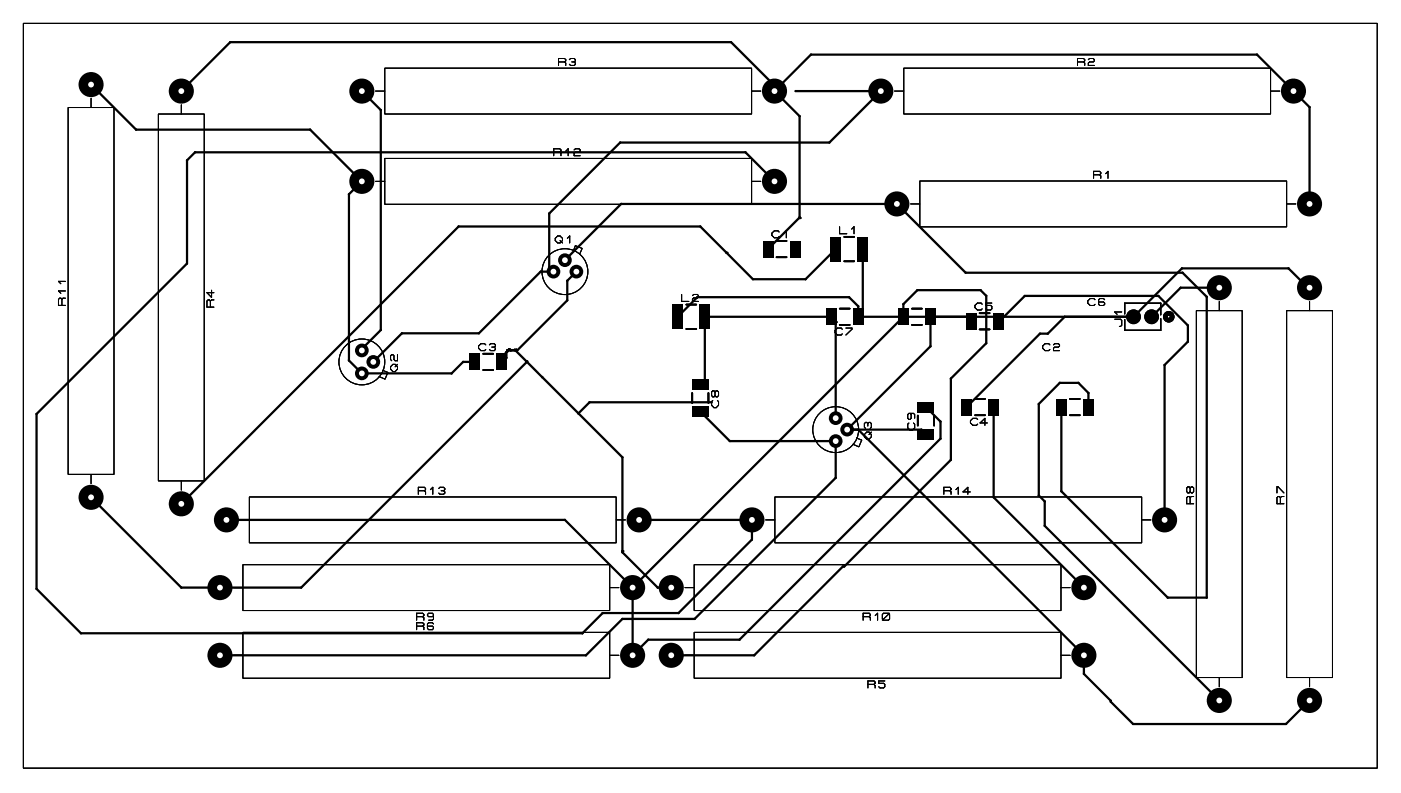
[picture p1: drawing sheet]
<svg xmlns="http://www.w3.org/2000/svg" width="155mm" height="88mm" viewBox="0 0 155 88" stroke-linecap="round" stroke-linejoin="round" font-family="sans-serif">
<g fill="#000">
<path d="M52 39.2h1.2v1.8h-1.2zM55 39.2h1.2v1.8h-1.2zM74.5 33.7h1.2v2.7h-1.2zM77.5 33.7h1.2v2.7h-1.2zM84.5 26.7h1.2v1.8h-1.2zM87.5 26.7h1.2v1.8h-1.2zM91.5 34.2h1.2v1.8h-1.2zM92 26.2h1.2v2.7h-1.2zM94.5 34.2h1.2v1.8h-1.2zM95 26.2h1.2v2.7h-1.2zM99.5 34.2h1.2v1.8h-1.2zM102.5 34.2h1.2v1.8h-1.2z"/>
<path d="M107 34.7h1.2v1.8h-1.2zM110 34.7h1.2v1.8h-1.2zM76.7 42h1.8v1.2h-1.8zM76.7 45h1.8v1.2h-1.8zM101.7 47.5h1.8v1.2h-1.8zM101.7 44.5h1.8v1.2h-1.8zM106.5 44.2h1.2v1.8h-1.2zM109.5 44.2h1.2v1.8h-1.2zM117 44.2h1.2v1.8h-1.2zM120 44.2h1.2v1.8h-1.2z"/>
</g>
<g fill="none" stroke="#000" stroke-width=".2">
<path d="M53.5 39.2h1.1M76 36.4h1.1M76 33.7h1.1M86 28.5h1.1M86 26.7h1.1M93 36h1.1M93 34.2h1.1M93.5 28.9h1.1M93.5 26.2h1.1M101 36h1.1M101 34.2h1.1M108.5 36.5h1.1"/>
<path d="M108.5 34.7h1.1M53.5 41h1.1M76.7 43.5v1.1M78.5 43.5v1.1M101.7 46v1.1M103.5 46v1.1M108 46h1.1M108 44.2h1.1M118.5 46h1.1M118.5 44.2h1.1"/>
</g>
<g fill="none" stroke="#000" stroke-width=".11">
<path d="M2.6 2.6h150v82.5h-150zM7.5 11.9h5.1v40.6h-5.1zM10.1 10.9v1M17.5 12.6h5.1v40.7h-5.1zM20.1 11.6v1M41.6 10.1h1M42.6 7.5h40.7v5.1h-40.7zM42.6 17.5h40.7v5.1h-40.7zM61.3 16.9h.7M61.9 6.9h.6M62 16.9l.1-.2-.1-.2h-.7v.7M62 16.9l.1 .1v.2"/>
<path d="M62.5 6.9l.2-.2-.2-.2h-.6v.7M62.5 6.9l.2 .1v.2M62.7 16.7l.2-.2v.7M63.1 6.6l.1-.1h.4l.1 .1-.1 .3M63.3 6.9h.3M63.6 16.6l.1-.1h.4l.2 .2-.2 .2h-.4l-.1 .1v.2h.7M63.6 6.9l.1 .1-.1 .2h-.4l-.1-.1M83.3 10.1h1M99.1 10.1h1M100.1 7.5h40.7v5.1h-40.7zM119.4 6.9h.6M120 6.9l.2-.2-.2-.2h-.6v.7"/>
<path d="M120 6.9l.2 .1v.2M120.6 6.6l.1-.1h.4l.1 .2-.1 .2h-.4l-.1 .1v.2h.6M121.2 19.4h.6M121.8 19.4l.2-.2-.2-.2h-.6v.7M121.8 19.4l.2 .1v.2M122.5 19.2l.3-.2v.7M140.8 10.1h1M6.9 33.2l-.2-.2-.2 .2v.6h.7M6.9 33.2v.6M7.2 33h-.2l-.1 .2M7.2 32.2h-.7l.2 .3M7.2 31.2h-.7l.2 .2"/>
<path d="M23.3 33.3l-.1-.1-.3 .1v.7h.8M23.3 33.3v.7M23.4 32.1v.8l-.5-.5h.8M23.7 33.2h-.3l-.1 .1M41.6 20.1h1M44 39.3v.7h-.2l-.2-.2v-.4l-.1-.1-.2 .1v.4l.1 .2M53.8 38.2l-.1-.1h-.4l-.3 .2v.3l.3 .2h.4l.1-.1M54.2 38.2l.2-.1h.4l.1 .1-.1 .2M54.5 38.4h.3M54.8 38.4l.1 .2-.1 .2h-.4l-.2-.1M61.5 26.4l.3-.3h.2l.3 .3v.2l-.3 .3h-.2l-.3-.3zM62 26.6l.3 .3"/>
<path d="M62.9 26.4l.2-.3v.8M64.5 27.5l-.8-.3-.2 .6M64.5 27.5l-.3 .7M75.5 32.6v.8h.8M76.7 32.7l.2-.1h.4l.1 .3-.1 .1h-.4l-.2 .1v.3h.7M83.3 20.1h1M86.3 25.7l-.1-.1h-.4l-.3 .2v.3l.3 .2h.4l.1-.1M86.9 25.8l.2-.2v.7M93 25.1v.8h.8M93.3 36.5l-.1-.2h-.4l-.3 .3v.2l.3 .3h.4l.1-.1M93.7 36.3h.7v.2l-.7 .6M94.4 25.4l.2-.3v.8"/>
<path d="M100.9 22.6h1M101.9 20h40.6v5.1h-40.6zM108.8 33.7l-.1-.1h-.4l-.3 .2v.3l.3 .2h.4l.1-.1M109.9 33.6h-.7v.2h.6l.1 .1v.3l-.1 .1h-.4l-.2-.1M116.3 38.2l-.1-.1h-.4l-.3 .2v.3l.3 .2h.4l.1-.1M116.7 38.2l.2-.1h.4l.1 .2-.1 .1h-.4l-.2 .2v.2h.7M121.3 33.2l-.1-.1h-.4l-.3 .2v.3l.3 .2h.4l.1-.1M122.4 33.2l-.1-.1h-.4l-.2 .1v.5l.2 .1h.4l.1-.1-.1-.3h-.6M123.5 35.4h.6l.2 .1v.5l-.3 .2M124.3 34.6h-.8l.3 .2M132.5 34.4h5.1v40.6h-5.1zM135.1 33.4v1"/>
<path d="M142.5 34.4h5.1v40.6h-5.1zM142.5 22.6h1.1M145.1 33.4v1M10.1 52.5v1.1M20.1 53.3v1M26.6 57.6h1M27.6 55h40.7v5.1h-40.7zM42 41.7l.6 .3M42.4 41l.6 .2-.3 .8M43.5 40.4h.3l.2 .2v.3l-.2 .3h-.3l-.2-.3v-.3zM44 40.4l-.2 .2M46.3 54.4h.7"/>
<path d="M47 54.4l.1-.2-.1-.2h-.7v.7M47 54.4l.1 .1v.2M47.7 54.2l.2-.2v.7M48.6 54.1l.1-.1h.4l.2 .1-.2 .3M48.9 54.4h.2M49.1 54.4l.2 .1-.2 .2h-.4l-.1-.1M68.3 57.6h1M79 44.4l-.2 .1v.4l.3 .3h.2l.3-.3v-.4l-.1-.1M79.2 43.4l.1-.1 .3 .1v.4l-.1 .2h-.2l-.1-.2M79.2 43.4l-.1-.1-.3 .1v.4l.2 .2h.1l.1-.2M79.2 43.4v.4M84.8 57.6h1"/>
<path d="M85.8 55h40.7v5.1h-40.7zM94.5 49.2l.6 .3M94.9 48.5l.6 .2-.3 .8M96 47.9h.3l.2 .2v.3l-.2 .3h-.3l-.2-.3v-.3zM96.1 46.9l-.1-.1-.2 .1v.4l.1 .2M96.1 46.9l.2-.1 .2 .1v.4l-.1 .2M96.1 46.9v.3M96.5 47.9l-.2 .2M100.7 46.9l-.1 .1v.4l.2 .3h.3l.2-.3v-.4l-.1-.1M100.8 45.8l.1 .1v.4l-.1 .2h-.1l-.1-.2v-.4l.1-.1h.5l.1 .1v.4M104.6 54.4h.6M105.2 54.4l.2-.2-.2-.2h-.6v.7"/>
<path d="M105.2 54.4l.2 .1v.2M105.9 54.2l.3-.2v.7M107.5 54.5h-.8l.5-.5v.7M108.3 46.5l-.1-.2h-.4l-.3 .3v.2l.3 .3h.4l.1-.1M109.4 46.8h-.8l.5-.5v.8M126.5 57.6h1M131.9 55.1l-.2-.1-.2 .1v.7h.7M131.9 54.1l-.2-.2-.2 .2v.4l.1 .1h.1l.2-.1M131.9 54.1l.1-.2 .2 .2v.4l-.1 .1h-.1l-.1-.1M131.9 54.1v.4M131.9 55.1v.7M132.2 55h-.2l-.1 .1"/>
<path d="M141.5 54.6v-.7h.1l.6 .7M141.9 55.1l-.2-.1-.2 .1v.7h.7M141.9 55.1v.7M142.2 55h-.2l-.1 .1M25.9 72.6h1M25.9 65.1h1M26.9 70h40.6v5.1h-40.6zM26.9 62.5h40.6v5.1h-40.6zM46.2 69.4h.6M46.2 68.3h.6M46.8 68.3l.2-.1-.2-.3h-.6v.8M46.8 69.4l.2-.2-.2-.2h-.6v.7"/>
<path d="M46.8 68.3l.2 .1v.3M46.8 69.4l.2 .1v.2M48 69.1l-.1-.1h-.4l-.1 .1v.5l.1 .1h.4l.1-.1-.1-.2h-.5M48 68.2l-.1 .1h-.4l-.1-.1v-.1l.1-.2h.4l.1 .2v.5l-.1 .1h-.4M67.5 72.6h1.1M67.5 65.1h1.1M75.9 72.6h1M75.9 65.1h1M76.9 70h40.6v5.1h-40.6zM76.9 62.5h40.6v5.1h-40.6zM95.6 68.3h.7M96.2 75.8h.6"/>
<path d="M96.3 68.3l.1-.1-.1-.3h-.7v.8M96.3 68.3l.1 .1v.3M96.8 75.8l.2-.1-.2-.3h-.6v.8M96.8 75.8l.2 .1v.3M97 68.2l.2-.3v.8M97.9 67.9h.5l.2 .2v.5l-.2 .1h-.5l-.1-.1v-.5zM98 75.4h-.6v.3h.5l.1 .1v.3l-.1 .1h-.4l-.1-.1M98.6 67.9l-.8 .8M117.5 72.6h1.1M117.5 65.1h1.1M135.1 75v1.1M145.1 75v1.1"/>
<circle cx="62.6" cy="30.1" r="2.54"/>
<circle cx="40.1" cy="40.1" r="2.54"/>
<circle cx="92.6" cy="47.6" r="2.54"/>
</g>
<circle cx="129.5" cy="35.1" r=".38" fill="none" stroke="#000" stroke-width=".51"/>
<path d="M124.6 34.8v-1.2h4v1.3M128.6 35.3v1.3h-4v-1.2" fill="none" stroke="#000" stroke-width=".15"/>
<g fill="#000">
<path d="M52 39.2h1.2v1.8h-1.2z" fill-rule="evenodd"/>
<path d="M55 39.2h1.2v1.8h-1.2z" fill-rule="evenodd"/>
<path d="M74.5 33.7h1.2v2.7h-1.2z" fill-rule="evenodd"/>
<path d="M77.5 33.7h1.2v2.7h-1.2z" fill-rule="evenodd"/>
<path d="M84.5 26.7h1.2v1.8h-1.2z" fill-rule="evenodd"/>
<path d="M87.5 26.7h1.2v1.8h-1.2z" fill-rule="evenodd"/>
<path d="M92 26.2h1.2v2.7h-1.2z" fill-rule="evenodd"/>
<path d="M91.5 34.2h1.2v1.8h-1.2z" fill-rule="evenodd"/>
<path d="M95 26.2h1.2v2.7h-1.2z" fill-rule="evenodd"/>
<path d="M94.5 34.2h1.2v1.8h-1.2z" fill-rule="evenodd"/>
<path d="M99.5 34.2h1.2v1.8h-1.2z" fill-rule="evenodd"/>
<path d="M102.5 34.2h1.2v1.8h-1.2z" fill-rule="evenodd"/>
<path d="M107 34.7h1.2v1.8h-1.2z" fill-rule="evenodd"/>
<path d="M110 34.7h1.2v1.8h-1.2z" fill-rule="evenodd"/>
<path d="M76.7 42h1.8v1.2h-1.8z" fill-rule="evenodd"/>
<path d="M76.7 45h1.8v1.2h-1.8z" fill-rule="evenodd"/>
<path d="M101.7 47.5h1.8v1.2h-1.8z" fill-rule="evenodd"/>
<path d="M101.7 44.5h1.8v1.2h-1.8z" fill-rule="evenodd"/>
<path d="M106.5 44.2h1.2v1.8h-1.2z" fill-rule="evenodd"/>
<path d="M109.5 44.2h1.2v1.8h-1.2z" fill-rule="evenodd"/>
<path d="M117 44.2h1.2v1.8h-1.2z" fill-rule="evenodd"/>
<path d="M120 44.2h1.2v1.8h-1.2z" fill-rule="evenodd"/>
<circle cx="10.1" cy="9.4" r="1.39"/>
<circle cx="15.1" cy="14.4" r=".12"/>
<circle cx="20.1" cy="10.1" r="1.39"/>
<circle cx="20.7" cy="17.8" r=".12"/>
<circle cx="21.6" cy="16.9" r=".12"/>
<circle cx="25.5" cy="4.7" r=".12"/>
<circle cx="34.4" cy="14.4" r=".12"/>
<circle cx="40.1" cy="10.1" r="1.39"/>
<circle cx="42.2" cy="12.2" r=".12"/>
<circle cx="68.7" cy="15.8" r=".12"/>
<circle cx="81" cy="4.7" r=".12"/>
<circle cx="82.6" cy="16.9" r=".12"/>
<circle cx="85.8" cy="10.1" r="1.39"/>
<circle cx="85.8" cy="9.5" r=".12"/>
<circle cx="88.2" cy="10.1" r=".12"/>
<circle cx="88.6" cy="12.9" r=".12"/>
<circle cx="89.9" cy="6.1" r=".12"/>
<circle cx="91.9" cy="15.8" r=".12"/>
<circle cx="97.6" cy="10.1" r="1.39"/>
<circle cx="139.3" cy="6" r=".12"/>
<circle cx="143.3" cy="10.1" r="1.39"/>
<circle cx="145.1" cy="11.9" r=".12"/>
<circle cx="20.7" cy="29.2" r=".12"/>
<circle cx="38.7" cy="21.5" r=".12"/>
<circle cx="38.7" cy="39.9" r=".12"/>
<circle cx="40.1" cy="20.1" r="1.39"/>
<circle cx="40.1" cy="38.8" r=".76"/>
<circle cx="40.1" cy="38.7" r=".12"/>
<circle cx="40.5" cy="38.3" r=".12"/>
<circle cx="42.2" cy="36.6" r=".12"/>
<circle cx="44.5" cy="36.9" r=".12"/>
<circle cx="50.8" cy="25.1" r=".12"/>
<circle cx="53.1" cy="36.9" r=".12"/>
<circle cx="55.6" cy="39.5" r=".12"/>
<circle cx="55.7" cy="40" r=".12"/>
<circle cx="56.1" cy="39.6" r=".12"/>
<circle cx="56.1" cy="39" r=".12"/>
<circle cx="56.2" cy="38.9" r=".12"/>
<circle cx="56.2" cy="38.8" r=".12"/>
<circle cx="56.3" cy="38.8" r=".12"/>
<circle cx="56.4" cy="38.8" r=".12"/>
<circle cx="56.4" cy="38.7" r=".12"/>
<circle cx="56.5" cy="38.8" r=".12"/>
<circle cx="56.5" cy="38.7" r=".12"/>
<circle cx="56.6" cy="38.8" r=".12"/>
<circle cx="57" cy="38.7" r=".12"/>
<circle cx="57.1" cy="38.8" r=".12"/>
<circle cx="57.2" cy="38.8" r=".12"/>
<circle cx="57.2" cy="38.7" r=".12"/>
<circle cx="57.3" cy="38.8" r=".12"/>
<circle cx="59.9" cy="30.1" r=".12"/>
<circle cx="60.8" cy="23.6" r=".12"/>
<circle cx="60.8" cy="29.6" r=".12"/>
<circle cx="61.3" cy="30.1" r=".76"/>
<circle cx="62.6" cy="28.8" r=".76"/>
<circle cx="62.8" cy="31.1" r=".12"/>
<circle cx="62.8" cy="33.3" r=".12"/>
<circle cx="63.9" cy="30.1" r=".76"/>
<circle cx="68.8" cy="22.6" r=".12"/>
<circle cx="77.3" cy="32.9" r=".12"/>
<circle cx="77.6" cy="25.1" r=".12"/>
<circle cx="80.5" cy="28" r=".12"/>
<circle cx="83.4" cy="30.9" r=".12"/>
<circle cx="85.8" cy="20.1" r="1.39"/>
<circle cx="88.5" cy="24.2" r=".12"/>
<circle cx="88.6" cy="24.1" r=".12"/>
<circle cx="88.7" cy="24.2" r=".12"/>
<circle cx="89.3" cy="30.9" r=".12"/>
<circle cx="92.6" cy="35.8" r=".12"/>
<circle cx="92.7" cy="35.7" r=".12"/>
<circle cx="94.1" cy="32.9" r=".12"/>
<circle cx="95.1" cy="33.9" r=".12"/>
<circle cx="95.6" cy="34.6" r=".12"/>
<circle cx="99.4" cy="22.6" r="1.39"/>
<circle cx="100.1" cy="33.7" r=".12"/>
<circle cx="100.1" cy="35.1" r=".12"/>
<circle cx="101.6" cy="32.1" r=".12"/>
<circle cx="103.1" cy="38.4" r=".12"/>
<circle cx="107" cy="30.2" r=".12"/>
<circle cx="107.1" cy="35.1" r=".12"/>
<circle cx="108.6" cy="32.1" r=".12"/>
<circle cx="109.3" cy="32.8" r=".12"/>
<circle cx="109.3" cy="38" r=".12"/>
<circle cx="110.7" cy="35.6" r=".12"/>
<circle cx="113.5" cy="32.8" r=".12"/>
<circle cx="115.2" cy="37" r=".12"/>
<circle cx="116.1" cy="37" r=".12"/>
<circle cx="118" cy="35.1" r=".12"/>
<circle cx="125.6" cy="35.1" r=".82"/>
<circle cx="127.6" cy="35.1" r=".82"/>
<circle cx="128.3" cy="32.8" r=".12"/>
<circle cx="130.8" cy="31.9" r=".12"/>
<circle cx="130.9" cy="29.7" r=".12"/>
<circle cx="131" cy="30.2" r=".12"/>
<circle cx="131.6" cy="36" r=".12"/>
<circle cx="131.6" cy="37.8" r=".12"/>
<circle cx="133.7" cy="32.9" r=".12"/>
<circle cx="135.1" cy="31.9" r="1.39"/>
<circle cx="142.8" cy="29.7" r=".12"/>
<circle cx="144.9" cy="31.9" r=".12"/>
<circle cx="145.1" cy="22.6" r="1.39"/>
<circle cx="145.1" cy="31.9" r="1.39"/>
<circle cx="4" cy="45.9" r=".12"/>
<circle cx="10.1" cy="55.1" r="1.39"/>
<circle cx="20.1" cy="55.8" r="1.39"/>
<circle cx="25.1" cy="57.6" r="1.39"/>
<circle cx="40.1" cy="41.4" r=".76"/>
<circle cx="41.4" cy="40.1" r=".76"/>
<circle cx="50" cy="41.4" r=".12"/>
<circle cx="51.3" cy="40.1" r=".12"/>
<circle cx="58.3" cy="40.1" r=".12"/>
<circle cx="58.3" cy="40" r=".12"/>
<circle cx="60.1" cy="41.8" r=".12"/>
<circle cx="62.6" cy="57.6" r=".12"/>
<circle cx="64.1" cy="45.8" r=".12"/>
<circle cx="65.3" cy="44.6" r=".12"/>
<circle cx="69" cy="50.7" r=".12"/>
<circle cx="70.8" cy="57.6" r="1.39"/>
<circle cx="78.1" cy="42.1" r=".12"/>
<circle cx="78.8" cy="44.6" r=".12"/>
<circle cx="80.9" cy="48.9" r=".12"/>
<circle cx="83.3" cy="57.6" r="1.39"/>
<circle cx="83.3" cy="59.8" r=".12"/>
<circle cx="92.6" cy="48.9" r=".76"/>
<circle cx="92.6" cy="46.3" r=".76"/>
<circle cx="92.6" cy="48.9" r=".63"/>
<circle cx="92.6" cy="52.9" r=".12"/>
<circle cx="93.9" cy="47.6" r=".76"/>
<circle cx="95.1" cy="47.6" r=".12"/>
<circle cx="102.1" cy="47.6" r=".12"/>
<circle cx="104.2" cy="48.6" r=".12"/>
<circle cx="104.2" cy="46.7" r=".12"/>
<circle cx="105.3" cy="50.9" r=".12"/>
<circle cx="105.3" cy="41.9" r=".12"/>
<circle cx="110.1" cy="55.1" r=".12"/>
<circle cx="115.1" cy="44.7" r=".12"/>
<circle cx="115.1" cy="54.9" r=".12"/>
<circle cx="115.7" cy="55.5" r=".12"/>
<circle cx="115.7" cy="58.2" r=".12"/>
<circle cx="117.4" cy="42.4" r=".12"/>
<circle cx="117.6" cy="54.4" r=".12"/>
<circle cx="119.5" cy="42.4" r=".12"/>
<circle cx="120.6" cy="43.5" r=".12"/>
<circle cx="129" cy="57.6" r="1.39"/>
<circle cx="129" cy="40.4" r=".12"/>
<circle cx="4" cy="65.2" r=".12"/>
<circle cx="9" cy="70.1" r=".12"/>
<circle cx="20.1" cy="65.1" r=".12"/>
<circle cx="24.4" cy="65.1" r="1.39"/>
<circle cx="24.4" cy="72.6" r="1.39"/>
<circle cx="33.4" cy="65.1" r=".12"/>
<circle cx="64.5" cy="70.1" r=".12"/>
<circle cx="64.9" cy="72.6" r=".12"/>
<circle cx="66.8" cy="67.9" r=".12"/>
<circle cx="69" cy="61.2" r=".12"/>
<circle cx="69" cy="68.6" r=".12"/>
<circle cx="69" cy="61" r=".12"/>
<circle cx="70.1" cy="65.1" r="1.39"/>
<circle cx="70.1" cy="72.6" r="1.39"/>
<circle cx="71.8" cy="70.9" r=".12"/>
<circle cx="72.9" cy="65.1" r=".12"/>
<circle cx="74.4" cy="65.1" r="1.39"/>
<circle cx="74.4" cy="72.6" r="1.39"/>
<circle cx="75.2" cy="67.9" r=".12"/>
<circle cx="77" cy="68.6" r=".12"/>
<circle cx="81.9" cy="70.9" r=".12"/>
<circle cx="83.6" cy="72.6" r=".12"/>
<circle cx="93.4" cy="62.8" r=".12"/>
<circle cx="93.5" cy="62.8" r=".12"/>
<circle cx="120.1" cy="72.6" r="1.39"/>
<circle cx="120.1" cy="65.1" r="1.39"/>
<circle cx="120.1" cy="74.6" r=".12"/>
<circle cx="123.1" cy="77.6" r=".12"/>
<circle cx="123.1" cy="77.7" r=".12"/>
<circle cx="129.4" cy="66.2" r=".12"/>
<circle cx="133.7" cy="66.2" r=".12"/>
<circle cx="135.1" cy="77.6" r="1.39"/>
<circle cx="145.1" cy="77.6" r="1.39"/>
<circle cx="125.5" cy="80.2" r=".12"/>
<circle cx="142.5" cy="80.2" r=".12"/>
</g>
<g fill="none" stroke="#000" stroke-width=".25">
<path d="M10.1 9.4l5 5h19.3l5.7 5.7-1.4 1.4v18.4l1.4 1.5h9.9l1.3-1.3h1.3M20.1 10.1l5.4-5.4h55.5l4.8 4.8v.6M40.1 10.1l2.1 2.1v24.4l-2.1 2.1v.1M85.8 10.1l2.8 2.8v11.1l.1 .1h-.2l-3.4 3.5M85.8 10.1l4-4.1h49.5l5.8 5.9v10.7M88.1 10.1h9.5l-5.7 5.7h-23.2l-7.9 7.8v6l.5 .5h-1.4l-6.8 6.8h-8.6l-3.1 3.2M55.6 39.5l.5-.5v.6l-.5 .5zM56.2 38.9l-.1 .1M56.2 38.8v.1M56.2 38.8l1-.1h-.2l1.3 1.3M56.2 38.8h.1M56.3 38.8l-.1 .1"/>
<path d="M62.6 28.8l6.2-6.2h30.6l7.6 7.6h24l2.7 2.7v33.3h-4.3l-11.8-11.8v-9.3M63.9 30.1l-1.1 1v2.2l-5.5 5.5h-.7l-.2-.1v.1M75.1 35.1l2.2-2.2h16.8l1 1v1.2M80.5 28h.1M85.8 20.1l-3.2-3.2h-61l-.9 .9v11.4l-16.7 16.7v19.3l5 4.9h55.5l2.3-2.2h8.4l8.1-8.1v-2.2h-12.5M92.6 27.6l-3.4 3.3h-5.8l-5.8-5.8h-26.8l-30.7 30.7M95.6 27.6v7l-.5 .5M103.1 35.1v3.3l-9.2 9.2h8.2l.5 .5M107.1 35.1l.5 .5M110.6 35.6h.1l2.8-2.8h14.8l3.3 3.2v1.8l-2.6 2.6v17.2M118 35.1l-1.9 1.9h-.9l-8.1 8.1M135.1 31.9h-4.3l-3.2 3.2"/>
<path d="M145.1 31.9h-.2l-2.1-2.2h-11.9l-5.3 5.4h-30.5M25.1 57.6h37.5l7.5 7.5M58.3 40h.1M58.3 40l1.8 1.8M58.3 40l-24.9 25.1h-13.3l-10-10M60.1 41.8h.1M60.1 41.8l8.9 8.9v10.5l3.9 3.9h1.5M77.6 42.6l.5-.5v-7h14l.6 .6-.1 .1v10.5M77.6 45.6l3.3 3.3h11.7v4l-15.6 15.7h-8l-4.1 4h-40.5M78.8 44.6h-13.5l-1.2 1.2M95.1 47.6l25 25v2l5.4 5.6h17l2.6-2.6M102.6 45.1l1.6 1.6v1.9l-22.3 22.3h-10.1l-1.7 1.7v-7.5"/>
<path d="M110.1 45.1v10l10 10M120.6 45.1v-1.6l-1.1-1.1h-2.1l-2.3 2.3v10.2l.6 .6v2.7l19.4 19.4M69 61h.1M70.1 65.1l30-30v-1.4l1.5-1.6h7l.7 .7v5.2l-4 3.9v9l-21.7 21.7h-9.2"/>
</g>
<circle cx="92.6" cy="48.9" r=".32" fill="#fff"/>
<circle cx="93.9" cy="47.6" r=".63" fill="#000"/>
<circle cx="93.9" cy="47.6" r=".32" fill="#fff"/>
<circle cx="92.6" cy="46.3" r=".63" fill="#000"/>
<circle cx="92.6" cy="46.3" r=".32" fill="#fff"/>
<circle cx="99.4" cy="22.6" r="1.27" fill="#000"/>
<circle cx="99.4" cy="22.6" r=".32" fill="#fff"/>
<circle cx="145.1" cy="22.6" r="1.27" fill="#000"/>
<circle cx="145.1" cy="22.6" r=".32" fill="#fff"/>
<circle cx="97.6" cy="10.1" r="1.27" fill="#000"/>
<circle cx="97.6" cy="10.1" r=".32" fill="#fff"/>
<circle cx="143.3" cy="10.1" r="1.27" fill="#000"/>
<circle cx="143.3" cy="10.1" r=".32" fill="#fff"/>
<g fill="#000">
<path d="M74.5 33.7h1.2v2.7h-1.2zM77.5 33.7h1.2v2.7h-1.2zM91.5 34.2h1.2v1.8h-1.2zM92 26.2h1.2v2.7h-1.2zM94.5 34.2h1.2v1.8h-1.2zM95 26.2h1.2v2.7h-1.2zM99.5 34.2h1.2v1.8h-1.2zM102.5 34.2h1.2v1.8h-1.2zM107 34.7h1.2v1.8h-1.2zM110 34.7h1.2v1.8h-1.2zM76.7 42h1.8v1.2h-1.8zM76.7 45h1.8v1.2h-1.8z"/>
<path d="M101.7 47.5h1.8v1.2h-1.8zM101.7 44.5h1.8v1.2h-1.8zM106.5 44.2h1.2v1.8h-1.2zM109.5 44.2h1.2v1.8h-1.2z"/>
</g>
<g fill="#000">
<circle cx="63.9" cy="30.1" r=".63"/>
<circle cx="125.6" cy="35.1" r=".7"/>
<circle cx="127.6" cy="35.1" r=".7"/>
</g>
<circle cx="63.9" cy="30.1" r=".32" fill="#fff"/>
<circle cx="62.6" cy="28.8" r=".63" fill="#000"/>
<circle cx="62.6" cy="28.8" r=".32" fill="#fff"/>
<circle cx="61.3" cy="30.1" r=".63" fill="#000"/>
<circle cx="61.3" cy="30.1" r=".32" fill="#fff"/>
<circle cx="40.1" cy="41.4" r=".63" fill="#000"/>
<circle cx="40.1" cy="41.4" r=".32" fill="#fff"/>
<circle cx="41.4" cy="40.1" r=".63" fill="#000"/>
<circle cx="41.4" cy="40.1" r=".32" fill="#fff"/>
<circle cx="40.1" cy="38.8" r=".63" fill="#000"/>
<circle cx="40.1" cy="38.8" r=".32" fill="#fff"/>
<circle cx="40.1" cy="10.1" r="1.27" fill="#000"/>
<circle cx="40.1" cy="10.1" r=".32" fill="#fff"/>
<circle cx="85.8" cy="10.1" r="1.27" fill="#000"/>
<circle cx="85.8" cy="10.1" r=".32" fill="#fff"/>
<circle cx="20.1" cy="10.1" r="1.27" fill="#000"/>
<circle cx="20.1" cy="10.1" r=".32" fill="#fff"/>
<circle cx="20.1" cy="55.8" r="1.27" fill="#000"/>
<circle cx="20.1" cy="55.8" r=".32" fill="#fff"/>
<circle cx="120.1" cy="72.6" r="1.27" fill="#000"/>
<circle cx="120.1" cy="72.6" r=".32" fill="#fff"/>
<circle cx="74.4" cy="72.6" r="1.27" fill="#000"/>
<circle cx="74.4" cy="72.6" r=".32" fill="#fff"/>
<circle cx="24.4" cy="72.6" r="1.27" fill="#000"/>
<circle cx="24.4" cy="72.6" r=".32" fill="#fff"/>
<circle cx="70.1" cy="72.6" r="1.27" fill="#000"/>
<circle cx="70.1" cy="72.6" r=".32" fill="#fff"/>
<circle cx="145.1" cy="77.6" r="1.27" fill="#000"/>
<circle cx="145.1" cy="77.6" r=".32" fill="#fff"/>
<circle cx="145.1" cy="31.9" r="1.27" fill="#000"/>
<circle cx="145.1" cy="31.9" r=".32" fill="#fff"/>
<circle cx="135.1" cy="77.6" r="1.27" fill="#000"/>
<circle cx="135.1" cy="77.6" r=".32" fill="#fff"/>
<circle cx="135.1" cy="31.9" r="1.27" fill="#000"/>
<circle cx="135.1" cy="31.9" r=".32" fill="#fff"/>
<circle cx="70.1" cy="65.1" r="1.27" fill="#000"/>
<circle cx="70.1" cy="65.1" r=".32" fill="#fff"/>
<circle cx="24.4" cy="65.1" r="1.27" fill="#000"/>
<circle cx="24.4" cy="65.1" r=".32" fill="#fff"/>
<circle cx="120.1" cy="65.1" r="1.27" fill="#000"/>
<circle cx="120.1" cy="65.1" r=".32" fill="#fff"/>
<circle cx="74.4" cy="65.1" r="1.27" fill="#000"/>
<circle cx="74.4" cy="65.1" r=".32" fill="#fff"/>
<circle cx="10.1" cy="55.1" r="1.27" fill="#000"/>
<circle cx="10.1" cy="55.1" r=".32" fill="#fff"/>
<circle cx="10.1" cy="9.4" r="1.27" fill="#000"/>
<circle cx="10.1" cy="9.4" r=".32" fill="#fff"/>
<circle cx="40.1" cy="20.1" r="1.27" fill="#000"/>
<circle cx="40.1" cy="20.1" r=".32" fill="#fff"/>
<circle cx="85.8" cy="20.1" r="1.27" fill="#000"/>
<circle cx="85.8" cy="20.1" r=".32" fill="#fff"/>
<circle cx="25.1" cy="57.6" r="1.27" fill="#000"/>
<circle cx="25.1" cy="57.6" r=".32" fill="#fff"/>
<circle cx="70.8" cy="57.6" r="1.27" fill="#000"/>
<circle cx="70.8" cy="57.6" r=".32" fill="#fff"/>
<circle cx="83.3" cy="57.6" r="1.27" fill="#000"/>
<circle cx="83.3" cy="57.6" r=".32" fill="#fff"/>
<circle cx="129" cy="57.6" r="1.27" fill="#000"/>
<circle cx="129" cy="57.6" r=".32" fill="#fff"/>
<g fill="none" stroke="#000" stroke-width=".2">
<path d="M53.5 39.2h1.1M76 36.4h1.1M76 33.7h1.1M86 28.5h1.1M86 26.7h1.1M93 36h1.1M93 34.2h1.1M93.5 28.9h1.1M93.5 26.2h1.1M101 36h1.1M101 34.2h1.1M108.5 36.5h1.1"/>
<path d="M108.5 34.7h1.1M53.5 41h1.1M76.7 43.5v1.1M78.5 43.5v1.1M101.7 46v1.1M103.5 46v1.1M108 46h1.1M108 44.2h1.1M118.5 46h1.1M118.5 44.2h1.1"/>
</g>
<g fill="none" stroke="#000" stroke-width=".11">
<path d="M2.6 2.6h150v82.5h-150zM7.5 11.9h5.1v40.6h-5.1zM10.1 10.9v1M17.5 12.6h5.1v40.7h-5.1zM20.1 11.6v1M41.6 10.1h1M42.6 7.5h40.7v5.1h-40.7zM42.6 17.5h40.7v5.1h-40.7zM61.3 16.9h.7M61.9 6.9h.6M62 16.9l.1-.2-.1-.2h-.7v.7M62 16.9l.1 .1v.2"/>
<path d="M62.5 6.9l.2-.2-.2-.2h-.6v.7M62.5 6.9l.2 .1v.2M62.7 16.7l.2-.2v.7M63.1 6.6l.1-.1h.4l.1 .1-.1 .3M63.3 6.9h.3M63.6 16.6l.1-.1h.4l.2 .2-.2 .2h-.4l-.1 .1v.2h.7M63.6 6.9l.1 .1-.1 .2h-.4l-.1-.1M83.3 10.1h1M99.1 10.1h1M100.1 7.5h40.7v5.1h-40.7zM119.4 6.9h.6M120 6.9l.2-.2-.2-.2h-.6v.7"/>
<path d="M120 6.9l.2 .1v.2M120.6 6.6l.1-.1h.4l.1 .2-.1 .2h-.4l-.1 .1v.2h.6M121.2 19.4h.6M121.8 19.4l.2-.2-.2-.2h-.6v.7M121.8 19.4l.2 .1v.2M122.5 19.2l.3-.2v.7M140.8 10.1h1M6.9 33.2l-.2-.2-.2 .2v.6h.7M6.9 33.2v.6M7.2 33h-.2l-.1 .2M7.2 32.2h-.7l.2 .3M7.2 31.2h-.7l.2 .2"/>
<path d="M23.3 33.3l-.1-.1-.3 .1v.7h.8M23.3 33.3v.7M23.4 32.1v.8l-.5-.5h.8M23.7 33.2h-.3l-.1 .1M41.6 20.1h1M44 39.3v.7h-.2l-.2-.2v-.4l-.1-.1-.2 .1v.4l.1 .2M53.8 38.2l-.1-.1h-.4l-.3 .2v.3l.3 .2h.4l.1-.1M54.2 38.2l.2-.1h.4l.1 .1-.1 .2M54.5 38.4h.3M54.8 38.4l.1 .2-.1 .2h-.4l-.2-.1M61.5 26.4l.3-.3h.2l.3 .3v.2l-.3 .3h-.2l-.3-.3zM62 26.6l.3 .3"/>
<path d="M62.9 26.4l.2-.3v.8M64.5 27.5l-.8-.3-.2 .6M64.5 27.5l-.3 .7M75.5 32.6v.8h.8M76.7 32.7l.2-.1h.4l.1 .3-.1 .1h-.4l-.2 .1v.3h.7M83.3 20.1h1M86.3 25.7l-.1-.1h-.4l-.3 .2v.3l.3 .2h.4l.1-.1M86.9 25.8l.2-.2v.7M93 25.1v.8h.8M93.3 36.5l-.1-.2h-.4l-.3 .3v.2l.3 .3h.4l.1-.1M93.7 36.3h.7v.2l-.7 .6M94.4 25.4l.2-.3v.8"/>
<path d="M100.9 22.6h1M101.9 20h40.6v5.1h-40.6zM108.8 33.7l-.1-.1h-.4l-.3 .2v.3l.3 .2h.4l.1-.1M109.9 33.6h-.7v.2h.6l.1 .1v.3l-.1 .1h-.4l-.2-.1M116.3 38.2l-.1-.1h-.4l-.3 .2v.3l.3 .2h.4l.1-.1M116.7 38.2l.2-.1h.4l.1 .2-.1 .1h-.4l-.2 .2v.2h.7M121.3 33.2l-.1-.1h-.4l-.3 .2v.3l.3 .2h.4l.1-.1M122.4 33.2l-.1-.1h-.4l-.2 .1v.5l.2 .1h.4l.1-.1-.1-.3h-.6M123.5 35.4h.6l.2 .1v.5l-.3 .2M124.3 34.6h-.8l.3 .2M132.5 34.4h5.1v40.6h-5.1zM135.1 33.4v1"/>
<path d="M142.5 34.4h5.1v40.6h-5.1zM142.5 22.6h1.1M145.1 33.4v1M10.1 52.5v1.1M20.1 53.3v1M26.6 57.6h1M27.6 55h40.7v5.1h-40.7zM42 41.7l.6 .3M42.4 41l.6 .2-.3 .8M43.5 40.4h.3l.2 .2v.3l-.2 .3h-.3l-.2-.3v-.3zM44 40.4l-.2 .2M46.3 54.4h.7"/>
<path d="M47 54.4l.1-.2-.1-.2h-.7v.7M47 54.4l.1 .1v.2M47.7 54.2l.2-.2v.7M48.6 54.1l.1-.1h.4l.2 .1-.2 .3M48.9 54.4h.2M49.1 54.4l.2 .1-.2 .2h-.4l-.1-.1M68.3 57.6h1M79 44.4l-.2 .1v.4l.3 .3h.2l.3-.3v-.4l-.1-.1M79.2 43.4l.1-.1 .3 .1v.4l-.1 .2h-.2l-.1-.2M79.2 43.4l-.1-.1-.3 .1v.4l.2 .2h.1l.1-.2M79.2 43.4v.4M84.8 57.6h1"/>
<path d="M85.8 55h40.7v5.1h-40.7zM94.5 49.2l.6 .3M94.9 48.5l.6 .2-.3 .8M96 47.9h.3l.2 .2v.3l-.2 .3h-.3l-.2-.3v-.3zM96.1 46.9l-.1-.1-.2 .1v.4l.1 .2M96.1 46.9l.2-.1 .2 .1v.4l-.1 .2M96.1 46.9v.3M96.5 47.9l-.2 .2M100.7 46.9l-.1 .1v.4l.2 .3h.3l.2-.3v-.4l-.1-.1M100.8 45.8l.1 .1v.4l-.1 .2h-.1l-.1-.2v-.4l.1-.1h.5l.1 .1v.4M104.6 54.4h.6M105.2 54.4l.2-.2-.2-.2h-.6v.7"/>
<path d="M105.2 54.4l.2 .1v.2M105.9 54.2l.3-.2v.7M107.5 54.5h-.8l.5-.5v.7M108.3 46.5l-.1-.2h-.4l-.3 .3v.2l.3 .3h.4l.1-.1M109.4 46.8h-.8l.5-.5v.8M126.5 57.6h1M131.9 55.1l-.2-.1-.2 .1v.7h.7M131.9 54.1l-.2-.2-.2 .2v.4l.1 .1h.1l.2-.1M131.9 54.1l.1-.2 .2 .2v.4l-.1 .1h-.1l-.1-.1M131.9 54.1v.4M131.9 55.1v.7M132.2 55h-.2l-.1 .1"/>
<path d="M141.5 54.6v-.7h.1l.6 .7M141.9 55.1l-.2-.1-.2 .1v.7h.7M141.9 55.1v.7M142.2 55h-.2l-.1 .1M25.9 72.6h1M25.9 65.1h1M26.9 70h40.6v5.1h-40.6zM26.9 62.5h40.6v5.1h-40.6zM46.2 69.4h.6M46.2 68.3h.6M46.8 68.3l.2-.1-.2-.3h-.6v.8M46.8 69.4l.2-.2-.2-.2h-.6v.7"/>
<path d="M46.8 68.3l.2 .1v.3M46.8 69.4l.2 .1v.2M48 69.1l-.1-.1h-.4l-.1 .1v.5l.1 .1h.4l.1-.1-.1-.2h-.5M48 68.2l-.1 .1h-.4l-.1-.1v-.1l.1-.2h.4l.1 .2v.5l-.1 .1h-.4M67.5 72.6h1.1M67.5 65.1h1.1M75.9 72.6h1M75.9 65.1h1M76.9 70h40.6v5.1h-40.6zM76.9 62.5h40.6v5.1h-40.6zM95.6 68.3h.7M96.2 75.8h.6"/>
<path d="M96.3 68.3l.1-.1-.1-.3h-.7v.8M96.3 68.3l.1 .1v.3M96.8 75.8l.2-.1-.2-.3h-.6v.8M96.8 75.8l.2 .1v.3M97 68.2l.2-.3v.8M97.9 67.9h.5l.2 .2v.5l-.2 .1h-.5l-.1-.1v-.5zM98 75.4h-.6v.3h.5l.1 .1v.3l-.1 .1h-.4l-.1-.1M98.6 67.9l-.8 .8M117.5 72.6h1.1M117.5 65.1h1.1M135.1 75v1.1M145.1 75v1.1"/>
<circle cx="62.6" cy="30.1" r="2.54"/>
<circle cx="40.1" cy="40.1" r="2.54"/>
<circle cx="92.6" cy="47.6" r="2.54"/>
</g>
<circle cx="129.5" cy="35.1" r=".38" fill="none" stroke="#000" stroke-width=".51"/>
<path d="M124.6 34.8v-1.2h4v1.3M128.6 35.3v1.3h-4v-1.2" fill="none" stroke="#000" stroke-width=".15"/>
</svg>
